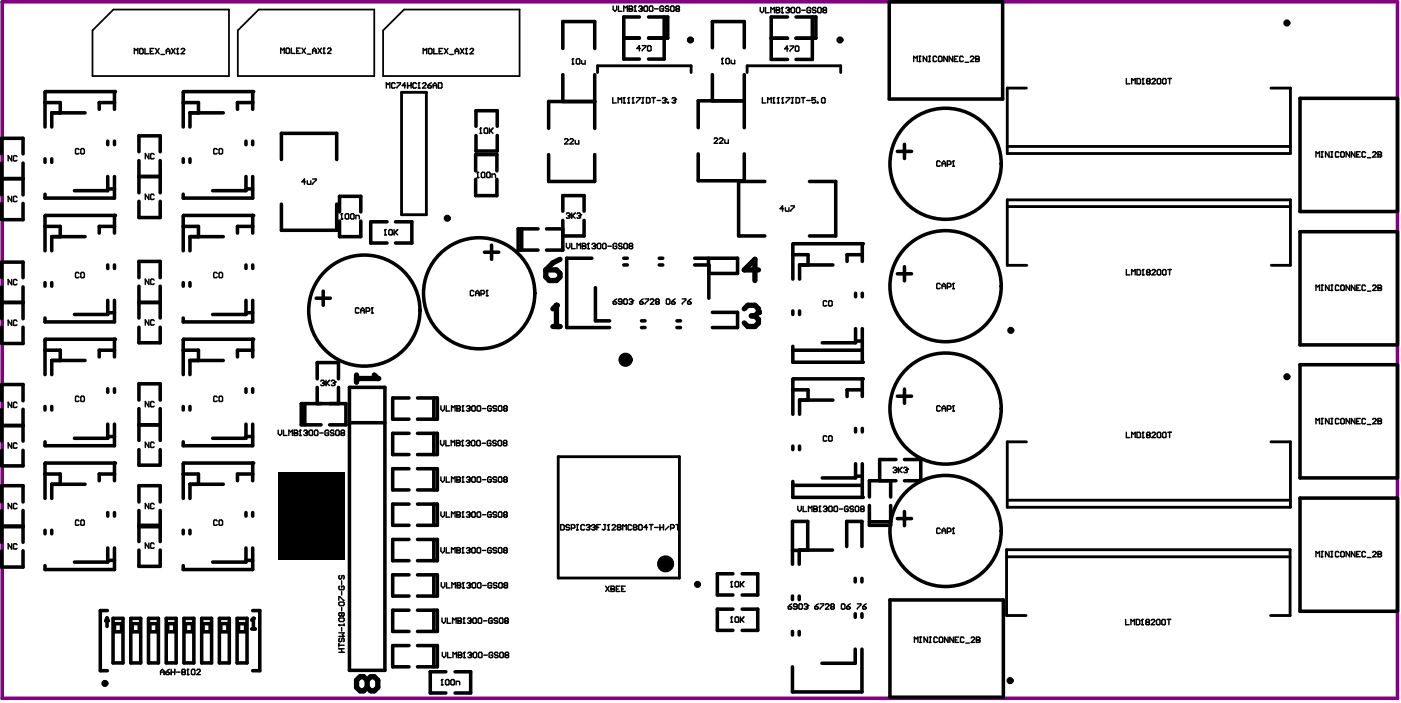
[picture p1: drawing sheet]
<svg xmlns="http://www.w3.org/2000/svg" width="167mm" height="84mm" viewBox="0 0 167 84" stroke-linecap="round" stroke-linejoin="round" font-family="sans-serif">
<path d="M.3 .2h166.5v83.2h-166.5z" fill="none" stroke="#808080" stroke-width=".12"/>
<path d="M.3 .2h166.5v83.2h-166.5z" fill="none" stroke="#800080" stroke-width=".42"/>
<g fill="none" stroke="#000" stroke-width=".42">
<path d="M.2 18.4v-1.9h2.5v1.9M.2 19.5v3.8M2.7 19.5v3.8M5.4 19v.4M5.4 12.3h1.8v1.2M6.2 19v.4M10.2 13.5h-4v1.7M12.9 16.9v.4M13.7 13.1v-2.2h-8.3v4.3M13.7 12.3h-1.9v.8M13.7 16.9v.4M16.6 18.1v-1.9h2.5v1.9"/>
<path d="M16.6 19.2v3.8M19.1 19.2v3.8M21.9 19v.4M21.9 12.3h1.8v1.2M22.7 19v.4M26.7 13.5h-4v1.7M29.4 16.9v.4M30.2 13.1v-2.2h-8.3v4.3M30.2 12.3h-1.9v.8M30.2 16.9v.4M33.6 19.1v-3.2h6.6v3.2M56.8 15.1v-1.9h2.5v1.9"/>
<path d="M56.8 16.2v1.8h2.5v-1.8M65.5 18.5v3.2h5.5v-3.2M67.2 5.8v-3.2h3.8v3.2M67.2 8.9v3.2M71 12.1h-5.5v3.2M71 8.9v6.4M74.5 4.6h1.8M74.5 4.5h1.8M76.3 2h-1.8v5.1h1.8M77.4 2h2.3v2.6h-2.3M77.4 4.5h1.9M79.3 2v5.1h-1.9"/>
<path d="M83.3 18.4v3.2h5.5v-3.2M85 5.7v-3.1h3.8v3.1M85 8.9v3.1M88.8 12h-5.5v3.3M88.8 8.9v6.4M92 4.6h2M94 2h-2v5.1h2M95 2h2.4v2.6h-2.4M97 2v5.1h-2M106.1 .2h13.6v11.6h-13.6zM107.1 18.1h1.7M108 17.2v1.7"/>
<path d="M155.2 11.7h11.6v13.6h-11.6zM.2 24.3v1.9h2.5v-1.9M.2 33.2v-1.9h2.5v1.9M.2 39.1v1.9h2.5v-1.9M.2 34.3v3.8M.2 36.1h2.5M.2 21.3h2.5M2.7 34.3v3.8M5.4 33.8v.4M5.4 27h1.8v1.3M6.2 33.8v.4M10.2 28.3h-4v1.7"/>
<path d="M12.9 21.1v1.7h-4M12.9 31.6v.5M12.9 35.9v1.7h-4M12.9 37.3h.8M12.9 22.6h.8M13.7 21.1v2.6h-8.3v-.5M13.7 27.8v-2.1h-8.3v4.3M13.7 35.9v2.5h-8.3v-.4M13.7 27h-1.9v.8M13.7 31.6v.5M16.6 36.1h2.5M16.6 24v2h2.5v-2"/>
<path d="M16.6 33.2v-2h2.5v2M16.6 39.1v1.8h2.5v-1.8M16.6 34.2v3.8M16.6 21.1h2.5M19.1 34.2v3.8M21.9 33.8v.4M21.9 27h1.8v1.3M22.7 33.8v.4M26.7 28.3h-4v1.7M29.4 21.1v1.7h-4M29.4 31.6v.5M29.4 35.9v1.7h-4"/>
<path d="M29.4 37.3h.8M29.4 22.6h.8M30.2 21.1v2.6h-8.3v-.5M30.2 27.8v-2.1h-8.3v4.3M30.2 35.9v2.5h-8.3v-.4M30.2 27h-1.9v.8M30.2 31.6v.5M33.6 24.4v3.1h6.6v-3.1M37.7 35.6h1.7M38.6 34.8v1.7M40.5 25.3v-1.9h2.6v1.9M40.5 26.4v1.9h2.6v-1.9"/>
<path d="M46.2 26.5h-2v2.5h2M47.2 26.5h2v2.5h-2M56.8 20.4v-1.9h2.5v1.9M56.8 21.4v2h2.5v-2M57.8 30.1h1.7M58.7 29.3v1.7M62.3 27.3v2.6M64.2 27.3h-2.4v2.6h2.4M65.2 27.3h2M67.2 26.3v3.6h-2M67.2 25.2v-1.8h2.5v1.8M69.7 26.3v1.9h-2.5"/>
<path d="M70.6 30.8h-3v8.3h5.2M71.1 34.3v4h1.7M74.5 31.6h.4M74.5 30.8h.4M76.6 38.3h.4M76.6 39.1h.4M78.7 31.6h.4M78.7 30.8h.4M80.8 38.3h.4M80.8 39.1h.4M82.9 31.6h1.7v4M82.9 30.8h5.1v1.9h-3.4"/>
<path d="M84.6 30.8v.8M85 37.3h3v1.8h-3M91.3 21.7h-3.1v6.5h3.1M94.6 30.4h1.8v1.2M94.6 37.1v.5M95.4 37.1v.5M96.6 21.7h3.1v6.5h-3.1M99.4 31.6h-4v1.7M102.1 35v.4M102.1 39.2v1.7h-4M102.9 30.4h-1.8v.8M102.9 31.2v-2.1h-8.2l-.1 4.2"/>
<path d="M102.9 35v.4M102.9 39.2v4.1h-8.3v-1.9M107.1 32.7h1.7M108 31.9v1.6M155.2 27.7h11.6v13.5h-11.6zM.2 47.9v-2h2.5v2M.2 53.8v1.8h2.5v-1.8M.2 60v-2h2.5v2M.2 48.9v3.8M.2 50.8h2.5M2.7 48.9v3.8M5.4 48.5v.5"/>
<path d="M5.4 41.8h1.8v1.3M5.4 56.6h1.8v1.2M6.2 48.5v.5M10.2 43.1h-4v1.6M10.2 57.8h-4v1.7M12.9 46.4v.5M12.9 50.7v1.6h-4M12.9 52.1h.8M13.7 42.6v-2.1h-8.3v4.2M13.7 50.7v2.5h-8.3v-.4M13.7 57.4v-2.1h-8.3v4.2M13.7 41.8h-1.9v.8"/>
<path d="M13.7 56.6h-1.9v.8M13.7 46.4v.5M16.6 47.8v-2h2.5v2M16.6 53.7v1.9h2.5v-1.9M16.6 60v-2h2.5v2M16.6 48.8v3.8M16.6 50.7h2.5M19.1 48.8v3.8M21.9 48.5v.5M21.9 56.6h1.8v1.2M21.9 41.8h1.8v1.3M22.7 48.5v.5"/>
<path d="M26.7 43.1h-4v1.6M26.7 57.8h-4v1.7M29.4 46.4v.5M29.4 50.7v1.6h-4M29.4 52.1h.8M30.2 42.6v-2.1h-8.3v4.2M30.2 50.7v2.5h-8.3v-.4M30.2 57.4v-2.1h-8.3v4.2M30.2 41.8h-1.9v.8M30.2 56.6h-1.9v.8M30.2 46.4v.5M36.4 48.2v2.5"/>
<path d="M37.9 45.2v-1.9h2.5v1.9M37.9 46.3v1.9M38.3 50.7h-2.3v-2.5h5.3v2.5h-2M40.4 46.3v1.9M41.7 46.3h4.2v33.8h-4.2zM41.7 50.5h4.2M48.8 47.5h-1.9v2.6h1.9M48.8 51.8h-1.9v2.5h1.9M48.8 56h-1.9v2.5h1.9M49.8 47.5h2.4v2.6h-2.4M49.8 51.8h2.4v2.5h-2.4M49.8 56h2.4v2.5h-2.4"/>
<path d="M51.8 47.5v2.6M51.8 51.8v2.5M51.8 56v2.5M94.6 46.6h1.8v1.2M94.6 41.8h8.3M94.6 53.3v.4M94.6 58h8.3M95.4 53.3v.4M99.4 47.8h-4v1.7M102.1 56.9h.8M102.1 51.2v.4M102.1 55.4v1.7h-4"/>
<path d="M102.1 40.7h.8M102.9 46.6h-1.8v.8M102.9 47.4v-2.2h-8.2l-.1 4.3M102.9 51.2v.4M102.9 55.4v4h-8.3v-1.9M106.3 57.4v2M106.9 57.4h-3.1v2M106.9 54.9h-1.9v2.5M107.1 47.3h1.7M108 54.9h1.9v2.5h-1.9M108 46.5v1.7M155.2 43.6h11.6v13.5h-11.6z"/>
<path d="M155.2 59.5h11.6v13.5h-11.6zM.2 65.8v1.9h2.5v-1.9M.2 61v3.8M.2 62.9h2.5M.2 62.8h2.5M2.7 61v3.8M5.4 63.3v.5M6.2 63.3v.5M12.8 73.8l.1 .3M12.8 73.8l-.2 .3M12.8 73.8v1M12.8 72.9h-.8v7.2h.8"/>
<path d="M12.9 61.2v.4M12.9 65.4v1.7h-4M12.9 66.9h.8M13.5 73.9h1.2v5.3h-1.2zM13.7 65.4v2.6h-8.3v-.4M13.7 74.5h.8v1h-.8zM13.7 61.2v.4M15.6 73.9h1.2v5.3h-1.2zM15.8 74.5h.8v1h-.8zM16.6 62.9h2.5M16.6 65.7v1.9h2.5v-1.9M16.6 61v3.7"/>
<path d="M16.6 62.7h2.5M17.7 73.9h1.2v5.3h-1.2zM17.9 74.5h.8v1h-.8zM19.1 61v3.7M19.8 73.9h1.2v5.3h-1.2zM20 74.5h.9v1h-.9zM21.9 63.3v.5M22 73.9h1.1v5.3h-1.1zM22.1 74.5h.9v1h-.9zM22.7 63.3v.5M24.1 73.9h1.2v5.3h-1.2zM24.2 74.5h.9v1h-.9z"/>
<path d="M26.2 73.9h1.2v5.3h-1.2zM26.4 74.5h.8v1h-.8zM28.3 73.9h1.2v5.3h-1.2zM28.5 74.5h.8v1h-.8zM29.4 61.2v.4M29.4 65.4v1.7h-4M29.4 66.9h.8M30 75.1h.5M30 74.1l.2-.2v1.2M30.2 72.9h.8v7.2h-.8M30.2 65.4v2.6h-8.3v-.4M30.2 61.2v.4"/>
<path d="M48.8 60.2h-1.9v2.5h1.9M48.8 64.4h-1.9v2.6h1.9M48.8 68.7h-1.9v2.5h1.9M48.8 72.9h-1.9v2.5h1.9M48.8 77.1h-1.9v2.5h1.9M49.8 60.2h2.4v2.5h-2.4M49.8 64.4h2.4v2.6h-2.4M49.8 68.7h2.4v2.5h-2.4M49.8 72.9h2.4v2.5h-2.4M49.8 77.1h2.4v2.5h-2.4M51.8 60.2v2.5M51.8 64.4v2.6"/>
<path d="M51.8 68.7v2.5M51.8 72.9v2.5M51.8 77.1v2.5M87.5 72.8h-1.9v2.5h1.9M87.5 68.5h-1.9v2.6h1.9M88.6 72.8h1.8v2.5h-1.8M88.6 68.5h1.8v2.6h-1.8M94.6 71.2v.4M94.6 75.4v.4M94.6 65.7h.8M95.4 71.2v.4M95.4 75.4v.4"/>
<path d="M96.4 65.7v-3.4h-1.8v5.1M99.4 65.7h-4v1.7M101.1 65.3v-3h1.8v3M102.1 69.1v.4M102.1 73.3v.4M102.1 77.5v1.7h-4M102.9 69.1v.4M102.9 73.3v.4M102.9 77.5v5.1h-8.3v-3M103.8 60.4v2.3h2.5v-2.3M103.8 62.3h2.5M106.2 71.7h13.6v11.6h-13.6z"/>
<path d="M107.1 61.9h1.7M108 61.1v1.7M53.2 80.2h-1.8v2.6h1.8M54.3 80.2h1.9v2.6h-1.9"/>
<circle cx="82.4" cy="4.8" r=".21"/>
<circle cx="100.3" cy="4.8" r=".21"/>
<circle cx="112.9" cy="19.6" r="6.6"/>
<circle cx="153.6" cy="2.7" r=".21"/>
<circle cx="43.5" cy="37.1" r="6.6"/>
<circle cx="53.4" cy="26.1" r=".21"/>
<circle cx="57.2" cy="35" r="6.6"/>
<circle cx="112.9" cy="34.2" r="6.6"/>
<circle cx="120.6" cy="39.5" r=".21"/>
<circle cx="112.9" cy="48.8" r="6.6"/>
<circle cx="153.6" cy="45" r=".21"/>
<circle cx="83.2" cy="69.8" r=".21"/>
<circle cx="112.9" cy="63.4" r="6.6"/>
<circle cx="12.5" cy="81.6" r=".21"/>
<circle cx="120.6" cy="81.3" r=".21"/>
</g>
<g fill="#000">
<circle cx="13.7" cy="10.9" r=".21"/>
<circle cx="30.2" cy="10.9" r=".21"/>
<circle cx="13.7" cy="25.7" r=".21"/>
<circle cx="30.2" cy="25.7" r=".21"/>
<circle cx="66.4" cy="36.5" r=".32"/>
<circle cx="90.5" cy="37.3" r=".32"/>
<circle cx="102.9" cy="29.1" r=".21"/>
<circle cx="13.7" cy="55.3" r=".21"/>
<circle cx="13.7" cy="40.5" r=".21"/>
<circle cx="30.2" cy="55.3" r=".21"/>
<circle cx="30.2" cy="40.5" r=".21"/>
<circle cx="45.1" cy="45.2" r=".32"/>
<circle cx="102.9" cy="59.4" r=".21"/>
<circle cx="102.9" cy="45.2" r=".21"/>
<circle cx="102.9" cy="43.3" r=".21"/>
<circle cx="30.2" cy="73.9" r=".21"/>
</g>
<path d="M47.9 11h3v14.6h-3zM71.3 8.7v-.8h11.2v.8M89.2 8.7v-.8h11.1v.8M120.2 17.5h33.8M122.5 10.5h-2.3v7.8h33.8v-7.8h-2.3M120.2 24.7h33.8M122.5 31.7h-2.3v-7.8h33.8v7.8h-2.3M66.6 54.5h14.5v14.5h-14.5zM120.2 59.7h33.8M122.5 52.8h-2.3v7.8h33.8v-7.8h-2.3M120.1 66.5h33.9M122.5 73.5h-2.4v-7.8h33.9v7.8h-2.3" fill="none" stroke="#000" stroke-width=".34"/>
<path d="M11 3.6l2.5-2.5h13.8v8h-16.3zM28.4 3.6l2.5-2.5h13.8v8h-16.3zM45.7 3.6l2.5-2.5h13.8v8h-16.3z" fill="none" stroke="#000" stroke-width=".21"/>
<path d="M33.2 56.4h7.9v10.5h-7.9z" fill-rule="evenodd" fill="#000"/>
<g fill="none" stroke="#000" stroke-width=".17">
<path d="M1.4 18.6v.6l-.4-.6v.6M2 18.7l-.1-.1h-.2l-.1 .1v.4l.1 .1 .3-.1M9.4 17.9l-.1-.2h-.2l-.1 .2v.4l.1 .1 .3-.1M9.7 17.7h.2l.2 .2v.4l-.2 .1-.3-.1v-.4zM16 6.4v-.6l.2 .2 .3-.2v.6M16.8 5.8h.2l.1 .1v.4l-.1 .1-.3-.1v-.4zM17.3 5.8v.6h.4M17.8 18.3v.7l-.5-.7v.7M17.9 6.1h.2M18.4 5.8h-.5v.6h.5M18.4 18.5l-.1-.2h-.2l-.1 .2v.4l.1 .1 .3-.1M18.6 5.8l.4 .6"/>
<path d="M19 5.8l-.4 .6M19.2 6.5h.4M19.8 6.1h.5M19.8 6.4v-.4l.3-.2 .2 .2v.4M20.5 5.8l.4 .6M20.9 5.8l-.4 .6M21.1 6.4h.2M21.2 5.8h.1M21.2 5.8v.6M21.2 5.8l-.1 .1M21.6 5.9l.1-.1h.3v.2l-.4 .4h.4M25.9 17.9l-.1-.2h-.2l-.1 .2v.4l.1 .1 .3-.1"/>
<path d="M26.2 17.7h.2l.2 .2v.4l-.2 .1-.3-.1v-.4zM33.5 6.4v-.7l.2 .3 .2-.3v.7M34.2 5.7h.2l.2 .2v.4l-.2 .1-.3-.1v-.4zM34.8 5.7v.7h.4M35.4 6.1h.2M35.8 5.7h-.4v.7h.4M36 5.7l.5 .7M36.5 5.7l-.5 .7M36.7 6.5h.4M37.3 6.4v-.4l.2-.3 .2 .3v.4M37.3 6.1h.4M37.9 5.7l.5 .7"/>
<path d="M38.4 5.7l-.5 .7M38.6 6.4h.2M38.7 5.7h.1M38.7 5.7v.7M38.7 5.7l-.1 .2M39.1 5.9l.1-.2h.2l.1 .3-.4 .4h.4M46.1 10.5v-.6l.2 .2 .2-.2v.6M47.2 10l-.2-.1h-.2l-.1 .1v.4l.1 .1 .4-.1M47.4 9.9h.4v.1l-.4 .5M48.4 10.2h-.4l.3-.3v.6M48.6 10.2h.5M48.6 9.9v.6"/>
<path d="M49.1 9.9v.6M49.7 10l-.1-.1h-.2l-.1 .1v.4l.1 .1 .3-.1M49.9 10.5h.2M50 9.9h.1M50 9.9v.6M50 9.9l-.1 .1M50.4 10l.2-.1h.2v.2l-.4 .4h.4M50.5 6.4v-.6l.2 .2 .2-.2v.6M51.1 10.2h.3l.1 .2-.3 .1-.1-.1zM51.2 5.8h.2l.2 .1v.4l-.2 .1-.3-.1v-.4zM51.5 9.9l-.4 .3M51.7 10.2h.4"/>
<path d="M51.7 10.5v-.4l.2-.2 .2 .2v.4M51.8 5.8v.6h.4M52.3 9.9h.4l.1 .1v.4l-.1 .1h-.4zM52.4 6.1h.2M52.8 5.8h-.4v.6h.4M53 5.8l.5 .6M53.5 5.8l-.5 .6M53.7 6.5h.4M54.3 6.4v-.4l.2-.2 .2 .2v.4M54.3 6.1h.4M54.9 5.8l.5 .6M55.4 5.8l-.5 .6"/>
<path d="M55.6 6.4h.2M55.7 5.8h.1M55.7 5.8v.6M55.7 5.8l-.1 .1M56.1 5.9l.1-.1h.2l.1 .2-.4 .4h.4M57.3 15.9h.2M57.4 15.3h.1M57.4 15.3v.6M57.4 15.3l-.1 .1M57.8 15.4l.1-.1h.2l.1 .1v.4l-.1 .1-.3-.1zM58.4 15.3v.6M58.4 15.7l.4-.4-.3 .3 .3 .3"/>
<path d="M67.4 16.7l.1-.1h.2l.1 .1-.4 .5h.4M68 16.7l.1-.1h.2l.1 .1-.4 .5h.4M68.3 7.6h.2M68.4 7h.1M68.4 7v.6M68.4 7l-.1 .1M68.7 16.8v.3v.1h.4v-.4M68.8 7.1l.1-.1h.2l.1 .1v.5h-.1h-.3zM69.4 7.2v.4h.1h.3v-.4M73.1 11.7v.6h.5M73.2 .7v.4l.2 .3 .2-.3v-.4M73.8 12.3v-.6l.2 .2 .2-.2v.6"/>
<path d="M73.8 .7v.7h.4M74.4 12.3h.2M74.5 1.4v-.7l.2 .2 .2-.2v.7M74.5 11.7h.1M74.5 11.7v.6M74.5 11.7l-.1 .1M74.9 12.3h.2M75 11.7h.1M75 11.7v.6M75 11.7l-.1 .1M75.1 1.1h.1M75.1 .7h.3l.1 .1-.1 .3h.1v.2l-.1 .1h-.3z"/>
<path d="M75.1 1.1h.3M75.5 12.3h.2M75.6 11.7h.1M75.6 11.7v.6M75.6 11.7l-.1 .1M75.7 1.4h.2M75.8 .7h.1M75.8 .7v.7M75.8 .7l-.1 .1M76 11.7h.4v.1l-.4 .5M76.2 .8l.2-.1h.2l.1 .2M76.4 5.8h-.4l.3-.3v.6"/>
<path d="M76.4 1.1h.2M76.6 1.1h.1l-.1 .3-.4-.1M76.6 12.3h.2M76.6 11.7h.2M76.7 .9h.1M76.7 5.5h.4v.1l-.4 .5M76.7 .9l-.1 .2M76.7 11.7v.6M76.9 .8l.1-.1h.2l.1 .1v.5l-.1 .1-.3-.1zM77.2 11.7h.3l.1 .1v.4l-.1 .1h-.3zM77.4 5.5h.2l.1 .1v.4l-.1 .1-.3-.1v-.4zM77.5 .8l.1-.1h.2l.1 .1v.5l-.1 .1-.3-.1z"/>
<path d="M77.8 11.7h.4M78 11.7v.6M78.1 1.1h.5M78.4 12h.5M79.1 11.8v-.1h.3l.1 .2M79.2 .8l-.1-.1h-.2l-.1 .1v.5l.3 .1 .1-.3h-.2M79.3 12h.1M79.4 12l.1 .1v.1l-.1 .1-.3-.1M79.5 11.9h.1M79.5 11.9l-.1 .1M79.7 12.2l.1 .1zM79.8 .8l-.1-.1h-.2l-.1 .1 .1 .3h.3l-.1 .3-.3-.1"/>
<path d="M80 .8l.2-.1h.2l.1 .1v.5l-.1 .1-.4-.1zM80.2 11.8l.1-.1h.2l.1 .2M80.4 12h.1M80.5 12l.1 .1-.1 .2-.3-.1M80.6 11.9h.1M80.6 11.9l-.1 .1M80.8 1.1h-.1v.2l.1 .1 .3-.1-.1-.2M80.8 1.1h.2M80.8 1.1l-.1-.2 .1-.2h.2l.1 .1-.1 .3M85.2 16.6l.1-.1h.2l.2 .1-.5 .5h.5M85.9 16.6l.1-.1h.2l.1 .1-.4 .5h.4M86.1 7.6h.2"/>
<path d="M86.2 7h.1M86.2 7v.6M86.2 7l-.1 .1M86.5 16.7v.3l.1 .1h.3v-.4M86.6 7.1l.2-.1h.2l.1 .1v.4l-.1 .1-.4-.1zM87.3 7.2v.3l.1 .1h.3v-.4M90.7 .9v.4l.2 .2 .3-.2v-.4M91 11.7v.6h.4M91.4 .9v.6h.4M91.6 12.3v-.6l.2 .2 .2-.2v.6M92 1.5v-.6l.2 .2 .2-.2v.6M92.3 12.3h.2"/>
<path d="M92.3 11.7h.1M92.3 11.7v.6M92.3 11.7v.1M92.6 1.2h.1M92.6 .9h.3l.2 .1-.2 .2 .2 .1v.1l-.2 .1h-.3zM92.6 1.2h.3M92.8 12.3h.2M92.9 11.7h.1M92.9 11.7v.6M92.9 11.7l-.1 .1M93.3 1.5h.2M93.3 12.3h.2"/>
<path d="M93.4 .9h.1M93.4 .9v.6M93.4 .9l-.1 .1M93.4 11.7h.1M93.4 11.7v.6M93.4 11.7l-.1 .1M93.8 1l.1-.1h.2l.1 .2M93.8 11.7h.4v.1l-.4 .5M94 1.2h.1M94.1 5.8h-.4l.3-.3v.6M94.1 1.2l.1 .1-.1 .2-.3-.1M94.2 1.1h.1"/>
<path d="M94.2 1.1l-.1 .1M94.3 5.5h.4v.1l-.4 .5M94.4 1l.1-.1h.3v.1v.4v.1l-.4-.1zM94.5 12.3h.2M94.5 11.7h.2M94.6 11.7v.6M95 5.5h.2l.1 .1v.4l-.1 .1-.3-.1v-.4zM95 11.7h.3l.1 .1v.4l-.1 .1h-.3zM95.1 1l.1-.1h.2l.1 .1v.4l-.1 .1-.3-.1zM95.6 11.7h.5M95.7 1.2h.4M95.9 11.7v.6"/>
<path d="M96.3 12h.4M96.7 1v-.1h-.3l-.1 .1v.4l.4 .1v-.3h-.2M97.3 11.7h-.4v.3l.2-.1 .2 .1v.2l-.1 .1-.3-.1M97.4 1l-.1-.1h-.2l-.1 .1 .1 .2 .3 .1-.1 .2-.3-.1M97.5 12.2l.1 .1zM97.6 1l.1-.1h.2l.1 .1v.4l-.1 .1-.3-.1zM98.1 11.8l.1-.1h.2l.1 .1v.4l-.1 .1-.3-.1zM98.4 1.2l-.2 .1v.1l.2 .1 .2-.1v-.2M98.4 1.2h.2M98.4 1.2l-.2-.1 .2-.2h.2v.1v.2M109.1 7.4v-.7l.2 .2 .2-.2v.7M109.7 6.7h.2"/>
<path d="M109.7 7.4h.2M109.8 6.7v.7M110.6 6.7v.7l-.4-.7v.7M110.8 6.7h.2M110.8 7.4h.2M111 6.7v.7M111.8 6.8l-.1-.1h-.2l-.1 .1v.5l.1 .1 .3-.1M112.1 6.7h.2l.1 .1v.5l-.1 .1-.3-.1v-.5zM112.2 19.4l-.1-.2h-.2l-.1 .2v.4l.1 .1 .3-.1M112.4 19.9v-.5l.2-.2 .3 .2v.5M112.4 19.6h.5M113.1 19.6h.4v-.2l-.1-.2h-.3v.7"/>
<path d="M113.1 6.7v.7l-.5-.7v.7M113.7 19.9h.2M113.7 6.7v.7l-.4-.7v.7M113.8 19.2h.1M113.8 19.2v.7M113.8 19.2l-.1 .2M113.9 7.1h.2M114.3 6.7h-.4v.7h.4M115 6.8l-.2-.1h-.2v.1v.5v.1l.4-.1M115.2 7.4h.4M115.8 6.8l.1-.1h.2l.1 .1-.4 .6h.4M116.5 7.1h.1"/>
<path d="M116.5 6.7h.3l.1 .1-.1 .3h.1v.2l-.1 .1h-.3zM116.5 7.1h.3M134.4 9.4v.6h.5M135.1 10v-.6l.2 .2 .2-.2v.6M135.7 9.4h.3l.1 .1v.4l-.1 .1h-.3zM136.3 10h.3M136.4 9.4h.1M136.4 9.4v.6M136.4 9.4l-.1 .1M137 9.7l-.2-.1 .2-.2h.2l.1 .1-.1 .2M137 9.7l-.2 .1v.1l.2 .1 .3-.1-.1-.2M137 9.7h.2"/>
<path d="M137.5 9.5l.1-.1h.2l.1 .2-.4 .4h.4M138.1 9.5l.1-.1h.3v.1v.4v.1l-.4-.1zM138.7 9.5l.2-.1h.2l.1 .1v.4l-.1 .1-.4-.1zM139.4 9.4h.4M139.6 9.4v.6M157.1 18.8v-.7l.2 .2 .2-.2v.7M157.7 18.1h.2M157.7 18.8h.2M157.8 18.1v.7M158.6 18.1v.7l-.4-.7v.7M158.8 18.1h.3M158.8 18.8h.3"/>
<path d="M159 18.1v.7M159.8 18.3l-.1-.2h-.2l-.1 .2v.4l.1 .1 .3-.1M160.1 18.1h.2l.2 .2v.4l-.2 .1-.3-.1v-.4zM161.1 18.1v.7l-.4-.7v.7M161.7 18.1v.7l-.4-.7v.7M161.9 18.5h.2M162.4 18.1h-.5v.7h.5M163 18.3l-.1-.2h-.2l-.1 .2v.4l.1 .1 .3-.1M163.2 18.8h.4M163.8 18.3l.1-.2h.2l.2 .2-.5 .5h.5M164.5 18.5h.1M164.5 18.1h.3l.1 .2-.1 .2h.1v.2l-.1 .1h-.3z"/>
<path d="M164.5 18.5h.3M1.4 23.4v.7l-.4-.7v.7M1.4 33.4v.6l-.4-.6v.6M1.4 38.2v.7l-.4-.7v.7M2 23.6l-.1-.2h-.2l-.1 .2v.4l.1 .1 .3-.1M2 33.5l-.1-.1h-.2l-.1 .1v.4l.1 .1 .3-.1M2 38.4l-.1-.2h-.2l-.1 .2v.4l.1 .1 .3-.1M9.4 32.7l-.1-.2h-.2l-.1 .2v.4l.1 .1 .3-.1M9.7 32.5h.2l.2 .2v.4l-.2 .1-.3-.1v-.4zM17.8 23.2v.6l-.5-.6v.6M17.8 33.3v.7l-.5-.7v.7M17.8 38.2v.6l-.5-.6v.6"/>
<path d="M18.4 23.3l-.1-.1h-.2l-.1 .1v.4l.1 .1 .3-.1M18.4 33.5l-.1-.2h-.2l-.1 .2v.4l.1 .1 .3-.1M18.4 38.3l-.1-.1h-.2l-.1 .1v.4l.1 .1 .3-.1M25.9 32.7l-.1-.2h-.2l-.1 .2v.4l.1 .1 .3-.1M26.2 32.5h.2l.2 .2v.4l-.2 .1-.3-.1v-.4zM36.5 21.7h-.5l.3-.3v.6M36.7 21.6v.3l.1 .1h.3v-.4M37.3 21.4h.4v.1l-.4 .5M40.7 26.2h.2M40.8 25.5h.1M40.8 25.5v.7M40.8 25.5l-.1 .1"/>
<path d="M41.2 25.6l.1-.1h.2l.1 .1v.5l-.1 .1-.3-.1zM41.8 25.6l.2-.1h.2l.1 .1v.5l-.1 .1-.4-.1zM42.5 26.2v-.5h.3l.1 .5M42.9 36.9l-.2-.1h-.2l-.1 .1v.4l.1 .1 .4-.1M43.1 37.4v-.4l.2-.2 .2 .2v.4M43.1 37.1h.4M43.7 37.2l.4-.1v-.2l-.1-.1h-.3v.6M44.3 37.4h.2M44.4 36.8h.1M44.4 36.8v.6M44.4 36.8l-.1 .1M45.9 28.1h.2"/>
<path d="M46 27.4h.1M46 27.4v.7M46 27.4l-.1 .1M46.4 27.5l.1-.1h.2l.1 .1v.5l-.1 .1-.3-.1zM47 27.4v.7M47 27.8l.5-.4-.3 .4 .3 .3M56.6 34.8l-.2-.1h-.2l-.1 .1v.4l.1 .1 .4-.1M56.8 35.3v-.4l.2-.2 .2 .2v.4M56.8 35h.4M56.9 21.2h.2M57 20.6h.1M57 20.6v.6"/>
<path d="M57 20.6l-.1 .1M57.4 35.1l.4-.1v-.2l-.1-.1h-.3v.6M57.4 20.7l.2-.1h.2l.1 .1v.4l-.1 .1-.4-.1zM58 35.3h.2M58.1 20.7l.1-.1h.2l.1 .1v.4l-.1 .1-.3-.1zM58.1 34.7h.1M58.1 34.7v.6M58.1 34.7l-.1 .1M58.7 21.2v-.4h.4v.4M67.6 29.1v.4l.2 .2 .2-.2v-.4M67.6 25.6l.1-.2h.2l.1 .2M67.8 25.8h.1"/>
<path d="M67.9 25.8l.1 .1v.1l-.1 .1-.3-.1M68 25.6h.1M68 25.6l-.1 .2M68.2 25.4v.7M68.2 29.1v.6h.5M68.3 25.8l.4 .3M68.7 25.4l-.5 .5M68.9 29.7v-.6l.2 .2 .2-.2v.6M68.9 25.6l.1-.2h.2l.1 .2M69.1 25.8h.1M69.2 25.8l.1 .1v.1l-.1 .1-.3-.1M69.3 25.6h.1"/>
<path d="M69.3 25.6l-.1 .2M69.5 29.4h.1M69.5 29.1h.3l.1 .1-.1 .2 .1 .1v.1l-.1 .1h-.3zM69.5 29.4h.3M70.1 29.7h.2M70.2 29.1h.1M70.2 29.1v.6M70.2 29.1l-.1 .1M70.6 29.2l.2-.1h.2l.1 .2M70.9 29.4h.1M71 29.4l.1 .1-.1 .2-.4-.1M71.1 29.3h.1"/>
<path d="M71.1 29.3l-.1 .1M71.3 29.2l.1-.1h.2l.1 .1v.4l-.1 .1-.3-.1zM71.9 29.2l.1-.1h.3v.1v.4v.1l-.4-.1zM72.5 29.4h.5M73.2 36h.3l.1 .1v.1l-.3 .1zM73.6 29.2l-.1-.1h-.2l-.1 .1v.4l.3 .1 .1-.3h-.2M73.6 35.7l-.4 .3M74.2 29.2v-.1h-.3l-.1 .1 .1 .2 .3 .1v.2l-.4-.1M74.2 36h-.3l-.1-.1 .1-.2h.2l.1 .1v.4l-.1 .1-.3-.1M74.5 29.2l.1-.1h.2l.1 .1v.4l-.1 .1-.3-.1zM74.5 35.7h.2l.2 .1v.4l-.2 .1-.2-.1v-.4zM75.1 35.8l.1-.1h.2l.1 .2"/>
<path d="M75.2 29.4l-.1 .1v.1l.1 .1 .3-.1-.1-.2M75.2 29.4h.2M75.2 29.4l-.1-.1 .1-.2h.2l.1 .1-.1 .2M75.3 36h.1M75.4 36l.1 .1v.1l-.1 .1-.3-.1M75.5 35.9h.1M75.5 35.9l-.1 .1M76.4 36h.3l.1 .1v.1l-.4 .1zM76.8 35.7l-.4 .3M77 35.7h.4v.1l-.4 .5M77.6 35.8l.1-.1h.2l.1 .1-.4 .5h.4M78.3 36v-.1v-.2h.3l.1 .1-.1 .2"/>
<path d="M78.3 36v.1v.2l.4-.1v-.1l-.1-.1M78.3 36h.3M79.6 35.7h.2l.2 .1v.4l-.2 .1-.3-.1v-.4zM80.2 36h.3l.1 .1v.1l-.4 .1zM80.6 35.7l-.4 .3M81.4 35.7h.5v.1l-.5 .5M82.1 36h.3l.1 .1v.1l-.3 .1zM82.5 35.7l-.4 .3M93.5 24.9h-.4l.3-.3v.6M93.7 24.8v.3l.1 .1h.4v-.4M94.4 24.6h.4v.1l-.4 .5M98.7 36l-.1-.1h-.2l-.1 .1v.5h.1h.3"/>
<path d="M99 35.9h.2l.1 .1v.5h-.1h-.3v-.5zM112.2 34l-.1-.2h-.2l-.1 .2v.4l.1 .1 .3-.1M112.4 34.5v-.4l.2-.3 .3 .3v.4M112.4 34.2h.5M113.1 34.3l.4-.1v-.2l-.1-.2h-.3v.7M113.7 34.5h.2M113.8 33.8h.1M113.8 33.8v.7M113.8 33.8l-.1 .2M134.4 32.2v.6h.5M135.1 32.8v-.6l.2 .2 .2-.2v.6M135.7 32.2h.3l.1 .1v.4l-.1 .1h-.3z"/>
<path d="M136.3 32.8h.3M136.4 32.2h.1M136.4 32.2v.6M136.4 32.2l-.1 .1M137 32.5h.2M137 32.5l-.2-.1 .2-.2h.2l.1 .1-.1 .2M137 32.5l-.2 .1v.1l.2 .1 .3-.1-.1-.2M137.5 32.3l.1-.1h.2l.1 .2-.4 .4h.4M138.1 32.3l.1-.1h.3v.1v.4v.1l-.4-.1zM138.7 32.3l.2-.1h.2l.1 .1v.4l-.1 .1-.4-.1zM139.4 32.2h.4M139.6 32.2v.6"/>
<path d="M157.1 34.7v-.6l.2 .2 .2-.2v.6M157.7 34.7h.2M157.7 34.1h.2M157.8 34.1v.6M158.6 34.1v.6l-.4-.6v.6M158.8 34.7h.3M158.8 34.1h.3M159 34.1v.6M159.8 34.2l-.1-.1h-.2l-.1 .1v.4l.1 .1 .3-.1M160.1 34.1h.2l.2 .1v.4l-.2 .1-.3-.1v-.4zM161.1 34.1v.6l-.4-.6v.6M161.7 34.1v.6l-.4-.6v.6"/>
<path d="M161.9 34.4h.2M162.4 34.1h-.5v.6h.5M163 34.2l-.1-.1h-.2l-.1 .1v.4l.1 .1 .3-.1M163.2 34.8h.4M163.8 34.2l.1-.1h.2l.2 .1-.5 .5h.5M164.5 34.4h.1M164.5 34.1h.3l.1 .1-.1 .2 .1 .1v.1l-.1 .1h-.3zM164.5 34.4h.3M1.4 48v.7l-.4-.7v.7M1.4 52.9v.6l-.4-.6v.6M2 48.2l-.1-.2h-.2l-.1 .2v.4l.1 .1 .3-.1M2 53l-.1-.1h-.2l-.1 .1v.4l.1 .1 .3-.1"/>
<path d="M9.4 47.4l-.1-.1h-.2l-.1 .1v.5l.1 .1 .3-.1M9.7 47.3h.2l.2 .1v.5l-.2 .1-.3-.1v-.5zM17.8 48v.6l-.5-.6v.6M17.8 52.8v.6l-.5-.6v.6M18.4 48.1l-.1-.1h-.2l-.1 .1v.4l.1 .1 .3-.1M18.4 52.9l-.1-.1h-.2l-.1 .1v.5h.1h.3M25.9 47.4l-.1-.1h-.2l-.1 .1v.5l.1 .1 .3-.1M26.2 47.3h.2l.2 .1v.5l-.2 .1-.3-.1v-.5zM33.2 51.4v.4l.2 .2 .2-.2v-.4M33.8 51.4v.6h.5M34.5 52v-.6l.2 .2 .2-.2v.6M35.1 51.7h.1"/>
<path d="M35.1 51.4h.3l.1 .1-.1 .2 .1 .1v.1l-.1 .1h-.3zM35.1 51.7h.3M35.7 52h.3M35.8 51.4h.1M35.8 51.4v.6M35.8 51.4l-.1 .1M36.3 51.5l.1-.1h.2l.1 .2M36.5 51.7h.1M36.6 51.7l.1 .1-.1 .2-.3-.1M36.7 51.6h.1M36.7 51.6l-.1 .1M36.9 51.5l.1-.1h.2l.1 .1v.4l-.1 .1-.3-.1z"/>
<path d="M37.5 51.5l.1-.1h.3v.1v.4v.1l-.4-.1zM38.2 51.7h.4M38.3 45.5l.1-.1h.2l.1 .2M38.5 45.8h.1M38.6 45.8h.1v.2l-.1 .1-.3-.1M38.7 45.6h.1M38.7 45.6l-.1 .2M38.9 45.4v.7M39 45.8l.3 .3M39.2 51.5l-.1-.1h-.2l-.1 .1v.4l.3 .1 .1-.3h-.2M39.3 45.4l-.4 .4M39.6 45.5v-.1h.2l.2 .2"/>
<path d="M39.8 45.8h.1M39.8 45.8h.2v.2l-.2 .1-.2-.1M39.8 51.5v-.1h-.2l-.2 .2 .2 .1h.2v.2v.1l-.4-.1M40 45.6h.1M40 45.6l-.2 .2M40.1 51.5l.1-.1h.2l.1 .1v.4l-.1 .1-.3-.1zM40.8 51.7l-.1 .1v.1l.1 .1 .3-.1-.1-.2M40.8 51.7h.2M40.8 51.7l-.1-.1 .1-.2h.2l.1 .1-.1 .2M52.6 52.6v.4l.2 .2 .2-.2v-.4M52.6 48.5v.4l.2 .2 .2-.2v-.4M52.6 57v.4l.2 .2 .2-.2v-.4"/>
<path d="M53.2 52.6v.6h.4M53.3 48.5v.6h.4M53.3 57v.6h.4M53.9 53.2v-.6l.2 .2 .2-.2v.6M53.9 49.1v-.6l.2 .2 .2-.2v.6M53.9 57.6v-.6l.2 .2 .2-.2v.6M54.5 52.9h.1M54.5 52.6h.3l.1 .1-.1 .2 .1 .1v.1l-.1 .1h-.3zM54.5 52.9h.3M54.5 57.3h.1M54.5 48.8h.1M54.5 48.5h.3l.1 .1-.1 .2 .1 .1v.1l-.1 .1h-.3z"/>
<path d="M54.5 48.8h.3M54.5 57h.3l.1 .1-.1 .2 .1 .1v.1l-.1 .1h-.3zM54.5 57.3h.3M55.1 53.2h.2M55.2 49.1h.2M55.2 57.6h.2M55.2 52.6h.1M55.2 52.6v.6M55.2 52.6l-.1 .1M55.2 57h.1M55.2 48.5h.1M55.2 48.5v.6"/>
<path d="M55.2 57v.6M55.2 57v.1M55.2 48.5v.1M55.6 52.7l.2-.1h.2v.2M55.7 48.6l.1-.1h.2l.1 .2M55.7 57.1l.1-.1h.2l.1 .2M55.8 52.9h.2M55.9 48.8h.1M55.9 57.3h.1M56 52.9v.1v.2l-.4-.1M56 48.8l.1 .1-.1 .2-.3-.1M56 57.3l.1 .1-.1 .2-.3-.1"/>
<path d="M56 52.8h.1M56 52.8v.1M56.1 57.2h.1M56.1 48.7h.1M56.1 57.2l-.1 .1M56.1 48.7l-.1 .1M56.3 52.7l.1-.1h.2l.1 .1v.4l-.1 .1-.3-.1zM56.3 48.6l.1-.1h.2l.1 .1v.4l-.1 .1-.3-.1zM56.3 57.1l.1-.1h.2l.1 .1v.4l-.1 .1-.3-.1zM56.9 52.7l.1-.1h.2l.1 .1v.4l-.1 .1-.3-.1zM56.9 48.6l.2-.1h.2l.1 .1v.4l-.1 .1-.4-.1zM56.9 57.1l.2-.1h.2l.1 .1v.4l-.1 .1-.4-.1z"/>
<path d="M57.5 52.9h.5M57.6 48.8h.4M57.6 57.3h.4M58.6 52.7l-.1-.1h-.2l-.1 .1v.4l.3 .1 .1-.3h-.2M58.6 48.6l-.1-.1h-.2l-.1 .1v.4l.3 .1 .1-.3h-.2M58.6 57.1l-.1-.1h-.2l-.1 .1v.4l.3 .1 .1-.3h-.2M59.2 52.7l-.1-.1h-.2l-.1 .2 .1 .1h.2l.1 .2-.1 .1-.3-.1M59.3 48.6l-.1-.1h-.2l-.2 .1 .2 .2 .3 .1-.1 .2-.4-.1M59.3 57.1l-.1-.1h-.2l-.2 .1 .2 .2 .3 .1-.1 .2-.4-.1M59.4 52.7l.2-.1h.2l.1 .1v.4l-.1 .1-.4-.1zM59.5 48.6l.1-.1h.2l.1 .1v.4l-.1 .1-.3-.1zM59.5 57.1l.1-.1h.2l.1 .1v.4l-.1 .1-.3-.1z"/>
<path d="M60.2 52.9l-.1 .1v.1l.1 .1 .3-.1-.1-.2M60.2 52.9h.2M60.2 52.9l-.1-.1 .1-.2h.2l.1 .1-.1 .2M60.2 48.8l-.1-.1 .1-.2h.2l.1 .1-.1 .2M60.2 48.8l-.1 .1v.1l.1 .1 .3-.1-.1-.2M60.2 48.8h.2M60.2 57.3l-.1-.1 .1-.2h.2l.1 .1-.1 .2M60.2 57.3l-.1 .1v.1l.1 .1 .3-.1-.1-.2M60.2 57.3h.2M98.7 52.2l-.1-.1h-.2l-.1 .1v.4l.1 .1 .3-.1M99 52.1h.2l.1 .1v.4l-.1 .1-.3-.1v-.4zM106.6 55.9l.1-.1h.2l.1 .2"/>
<path d="M106.8 56.1h.1M106.9 56.1l.1 .1v.2h-.1h-.3M107 56h.1M107 56l-.1 .1M107.2 55.8v.6M107.3 56.1l.4 .3M107.7 55.8l-.5 .4M107.9 55.9l.1-.1h.2l.1 .2M108.1 56.1h.1M108.2 56.1l.1 .1v.2h-.1h-.3M108.3 56h.1M108.3 56l-.1 .1"/>
<path d="M112.2 48.6l-.1-.1h-.2l-.1 .1v.4l.1 .1 .3-.1M112.4 49.1v-.4l.2-.2 .3 .2v.4M112.4 48.8h.5M113.1 48.9l.4-.1v-.2l-.1-.1h-.3v.6M113.7 49.1h.2M113.8 48.5h.1M113.8 48.5v.6M113.8 48.5l-.1 .1M134.4 51.6v.7h.5M135.1 52.3v-.7l.2 .2 .2-.2v.7M135.7 51.6h.3l.1 .2v.4l-.1 .1h-.3zM136.3 52.3h.3"/>
<path d="M136.4 51.6h.1M136.4 51.6v.7M136.4 51.6l-.1 .2M137 52l-.2 .1v.1l.2 .1 .3-.1-.1-.2M137 52l-.2-.2 .2-.2h.2l.1 .2-.1 .2M137 52h.2M137.5 51.8l.1-.2h.2l.1 .2-.4 .5h.4M138.1 51.8l.1-.2h.3v.2v.4v.1l-.4-.1zM138.7 51.8l.2-.2h.2l.1 .2v.4l-.1 .1-.4-.1zM139.4 51.6h.4M139.6 51.6v.7M157.1 50.6v-.6l.2 .2 .2-.2v.6"/>
<path d="M157.7 50h.2M157.7 50.6h.2M157.8 50v.6M158.6 50v.6l-.4-.6v.6M158.8 50h.3M158.8 50.6h.3M159 50v.6M159.8 50.1l-.1-.1h-.2l-.1 .1v.4l.1 .1 .3-.1M160.1 50h.2l.2 .1v.4l-.2 .1-.3-.1v-.4zM161.1 50v.6l-.4-.6v.6M161.7 50v.6l-.4-.6v.6M161.9 50.3h.2"/>
<path d="M162.4 50h-.5v.6h.5M163 50.1l-.1-.1h-.2l-.1 .1v.4l.1 .1 .3-.1M163.2 50.7h.4M163.8 50.1l.1-.1h.2l.2 .1-.5 .5h.5M164.5 50.3h.1M164.5 50h.3l.1 .1-.1 .2 .1 .1v.1l-.1 .1h-.3zM164.5 50.3h.3M1.4 60.1v.7l-.4-.7v.7M1.4 64.9v.7l-.4-.7v.7M2 60.2l-.1-.1h-.2l-.1 .1v.5l.1 .1 .3-.1M2 65.1l-.1-.2h-.2l-.1 .2v.4l.1 .1 .3-.1M9.4 62.2l-.1-.1h-.2l-.1 .1v.5h.1h.3"/>
<path d="M9.7 62.1h.2l.2 .1v.5h-.2h-.3v-.5zM17.8 60.1v.7l-.5-.7v.7M17.8 64.9v.6l-.5-.6v.6M18.4 60.2l-.1-.1h-.2l-.1 .1v.5l.1 .1 .3-.1M18.4 65l-.1-.1h-.2l-.1 .1v.4l.1 .1 .3-.1M20.2 79.9l-.4 .4M20.4 79.9v.7M20.9 79.9v.7M22.4 79.9h.1M22.4 79.9v.7M22.4 79.9l-.1 .2M25.9 62.2l-.1-.1h-.2l-.1 .1v.5h.1h.3"/>
<path d="M26.2 62.1h.2l.2 .1v.5h-.2h-.3v-.5zM40.4 74.7h.1M40.4 73.9l.2-.1h.4l.1 .3-.1 .1h-.4l-.2-.1zM40.4 77.9h.7M40.4 77.5h.7M40.4 71.7v-.4h.2l.5 .4M40.4 72l.2-.1h.4l.1 .3-.1 .1h-.4l-.2-.1zM40.4 76.9v.4M40.4 77.1h.7M40.4 75.6h.7l-.2 .2 .2 .2h-.7M40.4 74.7h.7M40.4 74.7h.2"/>
<path d="M40.6 68.7l-.2 .1v.2l.2 .2 .2-.2 .1-.3 .2 .1-.1 .4M40.6 70l-.2 .1v.2l.2 .1h.4l.1-.3-.3-.1v.2M40.6 76.2l-.2 .1v.3h.3h.1l.1-.4h.1l.1 .1-.1 .3M40.8 69.4v.4M40.8 70.6v.5M40.8 72.5v.5M40.8 73.3v.2M40.8 75v.4M40.8 77.5v.4M40.8 73.3l-.1-.1-.3 .1v.2l.2 .1 .2-.1M40.8 73.3l.1-.1 .2 .1-.1 .3h-.1l-.1-.1M41.1 74.5v.2"/>
<path d="M52.6 61.1v.5l.2 .2 .2-.2v-.5M52.6 65.4v.4l.2 .2 .2-.2v-.4M52.7 69.6v.4l.2 .2 .2-.2v-.4M52.8 73.8v.4l.2 .2 .2-.2v-.4M52.8 77.9v.4l.2 .2 .2-.2v-.4M53.3 61.1v.7h.4M53.3 65.4v.6h.4M53.3 69.6v.6h.4M53.4 73.8v.6h.4M53.4 77.9v.6h.5M53.9 61.8v-.7l.2 .2 .2-.2v.7M53.9 66v-.6l.2 .2 .2-.2v.6"/>
<path d="M53.9 70.2v-.6l.2 .2 .3-.2v.6M54 74.4v-.6l.2 .2 .2-.2v.6M54.1 78.5v-.6l.2 .2 .2-.2v.6M54.5 65.7h.1M54.5 61.5h.1M54.5 65.4h.3l.1 .1-.1 .2 .1 .1v.2h-.1h-.3zM54.5 61.1h.3l.1 .2-.1 .2 .1 .1v.1l-.1 .1h-.3zM54.5 65.7h.3M54.5 61.5h.3M54.6 69.9h.1M54.6 69.6h.3l.1 .1-.1 .2 .1 .1v.1l-.1 .1h-.3zM54.6 69.9h.3"/>
<path d="M54.7 74.1h.1M54.7 73.8h.2l.2 .1-.2 .2 .2 .1v.2h-.2h-.2zM54.7 74.1h.2M54.7 78.2h.1M54.7 77.9h.3l.1 .1-.1 .2 .1 .1v.2h-.1h-.3zM54.7 78.2h.3M55.2 66h.2M55.2 61.8h.2M55.2 70.2h.2M55.2 65.4h.1M55.2 61.1h.1M55.2 61.1v.7"/>
<path d="M55.2 65.4v.6M55.2 65.4v.1M55.2 61.1v.2M55.3 69.6h.1M55.3 74.4h.2M55.3 69.6v.6M55.3 69.6l-.1 .1M55.3 78.5h.2M55.4 73.8h.1M55.4 73.8v.6M55.4 73.8l-.1 .1M55.4 77.9h.1"/>
<path d="M55.4 77.9v.6M55.4 77.9l-.1 .1M55.7 65.5l.1-.1h.2l.1 .2M55.7 61.3l.1-.2h.2l.1 .2M55.7 69.7l.1-.1h.2l.1 .2M55.8 73.9l.1-.1h.2l.1 .2M55.8 78l.2-.1h.2l.1 .2M55.9 65.7h.1M55.9 61.5h.1M55.9 69.9h.1M56 74.1h.1M56 65.7l.1 .1-.1 .2h-.3"/>
<path d="M56 61.5l.1 .1-.1 .2-.3-.1M56 69.9l.1 .1-.1 .2-.3-.1M56 78.2h.2M56.1 65.6h.1M56.1 61.3h.1M56.1 65.6l-.1 .1M56.1 61.3l-.1 .2M56.1 69.8h.1M56.1 74.1l.1 .1-.1 .2h-.3M56.1 69.8l-.1 .1M56.2 78.2l.1 .1-.1 .2h-.4M56.2 74h.1"/>
<path d="M56.2 74l-.1 .1M56.3 78.1h.1M56.3 78.1l-.1 .1M56.3 65.5l.1-.1h.2l.1 .1v.5h-.1h-.3zM56.3 61.3l.1-.2h.2l.1 .2v.4l-.1 .1-.3-.1zM56.3 69.7l.2-.1h.2l.1 .1v.4l-.1 .1-.4-.1zM56.4 73.9l.2-.1h.2l.1 .1v.5h-.1h-.4zM56.5 78l.1-.1h.2l.1 .1v.5h-.1h-.3zM56.9 65.5l.2-.1h.2l.1 .1v.5h-.1h-.4zM56.9 61.3l.2-.2h.2l.1 .2v.4l-.1 .1-.4-.1zM57 69.7l.1-.1h.2l.1 .1v.4l-.1 .1-.3-.1zM57.1 73.9l.1-.1h.2l.1 .1v.5h-.1h-.3z"/>
<path d="M57.1 78l.1-.1h.2l.1 .1v.5h-.1h-.3zM57.6 65.7h.4M57.6 61.5h.4M57.6 69.9h.4M57.7 74.1h.4M57.7 78.2h.5M58.6 65.5l-.1-.1h-.2l-.1 .1v.5h.3l.1-.3h-.2M58.6 61.3l-.1-.2h-.2l-.1 .2v.4l.3 .1 .1-.3h-.2M58.7 69.7l-.1-.1h-.2l-.2 .1v.4l.4 .1 .1-.3h-.2M58.8 73.9l-.1-.1h-.2l-.2 .1v.5h.4l.1-.3h-.3M58.8 78l-.1-.1h-.2l-.1 .1v.5h.3l.1-.3h-.2M59.3 65.5l-.1-.1h-.2l-.2 .2 .2 .1h.2l.1 .3h-.1h-.4"/>
<path d="M59.3 61.3l-.1-.2h-.2l-.2 .2 .2 .2 .3 .1-.1 .2-.4-.1M59.3 69.7l-.1-.1h-.2l-.1 .1 .1 .2 .3 .1-.1 .2-.3-.1M59.4 73.9l-.1-.1h-.2l-.1 .2 .1 .1h.2l.1 .3h-.1h-.3M59.4 78l-.1-.1h-.2l-.1 .1 .1 .2 .3 .1-.1 .2h-.3M59.5 65.5l.1-.1h.2l.1 .1v.5h-.1h-.3zM59.5 61.3l.1-.2h.2l.1 .2v.4l-.1 .1-.3-.1zM59.5 69.7l.1-.1h.3v.1v.4v.1l-.4-.1zM59.6 73.9l.1-.1h.2l.1 .1v.5h-.1h-.3zM59.6 78l.2-.1h.2l.1 .1v.5h-.1h-.4zM60.2 65.7l-.1-.1 .1-.2h.2l.1 .1-.1 .2M60.2 65.7l-.1 .1v.2h.1h.3l-.1-.3M60.2 65.7h.2"/>
<path d="M60.2 61.5l-.1-.2 .1-.2h.2l.1 .2-.1 .2M60.2 61.5l-.1 .1v.1l.1 .1 .3-.1-.1-.2M60.2 61.5h.2M60.3 69.9l-.1 .1v.1l.1 .1 .3-.1-.1-.2M60.3 69.9h.2M60.3 69.9l-.1-.1 .1-.2h.2l.1 .1-.1 .2M60.4 74.1l-.2 .1v.2h.2h.3l-.1-.3M60.4 74.1h.2M60.4 74.1l-.2-.1 .2-.2h.2l.1 .1-.1 .2M60.4 78.2l-.1-.1 .1-.2h.2l.1 .1-.1 .2M60.4 78.2l-.1 .1v.2h.1h.3l-.1-.3M60.4 78.2h.2"/>
<path d="M66.9 62.7h.3l.1 .1v.4l-.1 .1h-.3zM68 62.8l-.1-.1h-.3v.2v.1l.4 .1v.1l-.1 .1-.3-.1M68.2 63.1l.4-.1v-.2l-.1-.1h-.3v.6M68.8 63.3h.2M68.8 62.7h.2M68.9 62.7v.6M69.8 62.8l-.1-.1h-.2l-.2 .1v.4l.2 .1 .3-.1M70 62.8l.1-.1h.2l.1 .2M70.2 63h.1M70.3 63l.1 .1-.1 .2-.3-.1M70.4 62.9h.1M70.4 62.9l-.1 .1"/>
<path d="M70.6 62.8l.1-.1h.2l.1 .2M70.8 63h.1M70.9 63l.1 .1-.1 .2-.3-.1M71 62.9h.1M71 62.9l-.1 .1M71.2 63h.2M71.7 62.7h-.5v.6M72.1 62.7h.2M72.2 62.7v.5l-.1 .1-.2-.1M72.3 70l.4 .6M72.5 63.3h.2M72.6 62.7h.1"/>
<path d="M72.6 62.7l-.1 .1M72.6 62.7v.6M72.7 70l-.4 .6M72.9 70.3h.1M72.9 70h.3l.2 .1-.2 .2 .2 .1v.2h-.2h-.3zM72.9 70.3h.3M73.1 62.8v-.1h.3l.1 .1-.4 .5h.4M73.6 70.3h.2M73.8 63l-.1 .1 .1 .2 .3-.1v-.1l-.1-.1M73.8 63l-.1-.1 .1-.2h.2l.1 .1-.1 .2M73.8 63h.2M74 70h-.4v.6h.4"/>
<path d="M74.2 70.3h.2M74.3 63.3v-.6l.2 .2 .2-.2v.6M74.6 70h-.4v.6h.4M75.4 62.8l-.1-.1h-.3v.1v.4v.1l.4-.1M75.7 63l-.1 .1 .1 .2 .3-.1v-.1l-.1-.1M75.7 63l-.1-.1 .1-.2h.2l.1 .1-.1 .2M75.7 63h.2M76.3 62.7h.2l.2 .1v.4l-.2 .1-.3-.1v-.4zM77.3 63h-.4l.3-.3v.6M77.5 62.7h.4M77.7 62.7v.6M78.1 63h.5"/>
<path d="M78.8 63h.4M78.8 62.7v.6M79.2 62.7v.6M79.8 62.9l-.4 .4M80 63.1l.5-.1v-.2l-.2-.1h-.3v.6M80.7 62.7h.4M80.9 62.7v.6M87.2 74.3h.2M87.2 70.1h.2M87.3 73.7h.1M87.3 69.5h.1M87.3 69.5v.6"/>
<path d="M87.3 73.7v.6M87.3 73.7l-.1 .1M87.3 69.5l-.1 .1M87.7 73.8l.2-.1h.2l.1 .1v.4l-.1 .1-.4-.1zM87.7 69.6l.2-.1h.2l.1 .1v.4l-.1 .1-.4-.1zM88.4 69.5v.6M88.4 73.7v.6M88.4 74.1l.4-.4-.3 .3 .3 .3M88.4 69.9l.4-.4-.3 .3 .3 .3M94.1 72.5h.3h.1v.2l-.3 .1zM94.5 72.1l-.4 .4M95.1 72.5h-.3l-.1-.2 .1-.2h.2l.1 .1v.5l-.1 .1-.3-.1"/>
<path d="M95.2 60.5v.4l.2 .2 .2-.2v-.4M95.4 72.1h.2l.2 .1v.5l-.2 .1-.3-.1v-.5zM95.9 60.5v.6h.4M96 72.2l.1-.1h.2l.1 .2M96.2 72.5h.1M96.3 72.5h.1v.2l-.1 .1-.3-.1M96.4 72.3h.1M96.4 72.3l-.1 .2M96.5 61.1v-.6l.2 .2 .2-.2v.6M97.1 60.8h.1M97.1 60.5h.3l.1 .1-.1 .2 .1 .1v.1l-.1 .1h-.3zM97.1 60.8h.3"/>
<path d="M97.3 72.5h.2h.2v.2l-.4 .1zM97.7 72.1l-.4 .4M97.8 61.1h.2M97.8 60.5h.1M97.8 60.5v.6M97.8 60.5v.1M97.9 72.1h.4v.1l-.4 .6M98.3 60.6l.1-.1h.2l.1 .2M98.5 60.8h.1M98.5 72.2l.1-.1h.2l.1 .1-.4 .6h.4M98.6 60.8l.1 .1-.1 .2-.3-.1M98.7 60.7h.1"/>
<path d="M98.7 60.7l-.1 .1M98.9 60.6l.1-.1h.2l.1 .1v.4l-.1 .1-.3-.1zM99.2 72.5v.3l.4-.1v-.2h-.1M99.2 72.5h.3M99.2 72.5v-.2v-.2h.3l.1 .1-.1 .3M99.5 60.6l.2-.1h.2l.1 .1v.4l-.1 .1-.4-.1zM100.2 60.8h.4M100.5 72.1h.2l.1 .1v.5l-.1 .1-.3-.1v-.5zM101.1 72.5h.3h.1v.2l-.4 .1zM101.2 60.6l-.1-.1h-.2l-.1 .1v.4l.3 .1 .1-.3h-.2M101.5 72.1l-.4 .4M101.9 60.6l-.1-.1h-.2l-.2 .2 .2 .1h.2l.1 .2-.1 .1-.4-.1"/>
<path d="M102.1 60.6l.1-.1h.2l.1 .1v.4l-.1 .1-.3-.1zM102.3 72.1h.5v.1l-.5 .6M102.8 60.8l-.1-.1 .1-.2h.2l.1 .1-.1 .2M102.8 60.8l-.1 .1v.1l.1 .1 .3-.1-.1-.2M102.8 60.8h.2M103 72.5h.3h.1v.2l-.4 .1zM103.4 72.1l-.4 .4M109.1 76.7v-.6l.3 .2 .2-.2v.6M109.8 76.1h.2M109.8 76.7h.2M109.9 76.1v.6M110.7 76.1v.6l-.4-.6v.6"/>
<path d="M110.9 76.1h.2M110.9 76.7h.2M111 76.1v.6M111.9 76.2l-.1-.1h-.3v.1v.4v.1l.4-.1M112.2 76.1h.2l.1 .1v.4l-.1 .1-.3-.1v-.4zM112.2 63.2l-.1-.1h-.2l-.1 .1v.4l.1 .1 .3-.1M112.4 63.7v-.4l.2-.2 .3 .2v.4M112.4 63.4h.5M113.1 63.5l.4-.1v-.2l-.1-.1h-.3v.6M113.2 76.1v.6l-.5-.6v.6M113.7 63.7h.2M113.8 63.1h.1"/>
<path d="M113.8 63.1v.6M113.8 76.1v.6l-.4-.6v.6M113.8 63.1l-.1 .1M114 76.4h.2M114.4 76.1h-.4v.6h.4M115.1 76.2l-.2-.1h-.2l-.1 .1v.4l.1 .1 .4-.1M115.3 76.8h.4M115.9 76.2l.1-.1h.2l.1 .1-.4 .5h.4M116.5 76.4h.1M116.5 76.1h.3l.2 .1-.2 .2 .2 .1v.1l-.2 .1h-.3zM116.5 76.4h.3M134.4 74v.6h.4"/>
<path d="M135 74.6v-.6l.2 .2 .2-.2v.6M135.6 74h.3l.1 .1v.4l-.1 .1h-.3zM136.3 74.6h.2M136.3 74h.1M136.3 74v.6M136.3 74v.1M136.9 74.3h.2M136.9 74.3l-.1 .1v.1l.1 .1 .3-.1-.1-.2M136.9 74.3l-.1-.1 .1-.2h.2l.1 .1-.1 .2M137.4 74.1l.1-.1h.2l.1 .2-.4 .4h.4M138 74.1l.2-.1h.2l.1 .1v.4l-.1 .1-.4-.1zM138.7 74.1l.1-.1h.2l.1 .1v.4l-.1 .1-.3-.1z"/>
<path d="M139.3 74h.4M139.5 74v.6M157.1 66.5v-.6l.2 .2 .2-.2v.6M157.7 65.9h.2M157.7 66.5h.2M157.8 65.9v.6M158.6 65.9v.6l-.4-.6v.6M158.8 65.9h.3M158.8 66.5h.3M159 65.9v.6M159.8 66l-.1-.1h-.2l-.1 .1v.4l.1 .1 .3-.1M160.1 65.9h.2l.2 .1v.4l-.2 .1-.3-.1v-.4z"/>
<path d="M161.1 65.9v.6l-.4-.6v.6M161.7 65.9v.6l-.4-.6v.6M161.9 66.2h.2M162.4 65.9h-.5v.6h.5M163 66l-.1-.1h-.2l-.1 .1v.4l.1 .1 .3-.1M163.2 66.6h.4M163.8 66l.1-.1h.2l.2 .1-.5 .5h.5M164.5 66.2h.1M164.5 65.9h.3l.1 .1-.1 .2 .1 .1v.1l-.1 .1h-.3zM164.5 66.2h.3M19.2 80.6v-.5l.2-.2 .2 .2v.5M19.2 80.3h.4"/>
<path d="M19.8 80.3h.3l.1 .1v.1l-.3 .1zM20.4 80.3h.5M21.1 80.3h.4M21.8 80.3h.2M21.8 80.3l-.1 .1 .1 .2 .3-.1v-.1l-.1-.1M21.8 80.3l-.1-.2 .1-.2h.2l.1 .2-.1 .2M22.3 80.6h.2M22.8 80.1l.2-.2h.2l.1 .2v.4l-.1 .1-.4-.1zM23.5 80.1l.1-.2h.2l.1 .2-.4 .5h.4M52.7 81.8h.2M52.8 81.2h.1M52.8 81.2v.6"/>
<path d="M52.8 81.2l-.1 .1M53.2 81.3l.1-.1h.2l.1 .1v.4l-.1 .1-.3-.1zM53.8 81.3l.1-.1h.2l.1 .1v.4l-.1 .1-.3-.1zM54.4 81.8v-.4h.4l.1 .4"/>
</g>
<g fill="none" stroke="#000" stroke-width=".63">
<path d="M65.1 32.2h1.3l.4 .5v.4l-.4 .4h-.8l-.5-.4zM66 39h.8M66 36.9l.4-.4v2.5M66.8 31l-.8 .4-.9 .8M88.8 36.9l.5-.4h.8l.4 .4v.4l-.4 .4M89.7 37.7h.4M90.1 37.7l.4 .5v.4l-.4 .4h-.8l-.5-.4M90.5 32.2h-1.7l1.3-1.2v2.5M42.6 44.8v.8M44.7 44.8l.4 .4h-2.5M43.8 81.2l.4-.4h.5l.4 .4v.9l-.4 .4h-.5l-.4-.4M43.8 81.2l-.4-.4h-.4l-.4 .4v.9l.4 .4h.4l.4-.4"/>
<path d="M43.8 81.2v.9"/>
</g>
<circle cx="79.4" cy="67.3" r=".51" fill="none" stroke="#000" stroke-width="1"/>
<circle cx="74.7" cy="43" r=".42" fill="none" stroke="#000" stroke-width=".85"/>
</svg>
